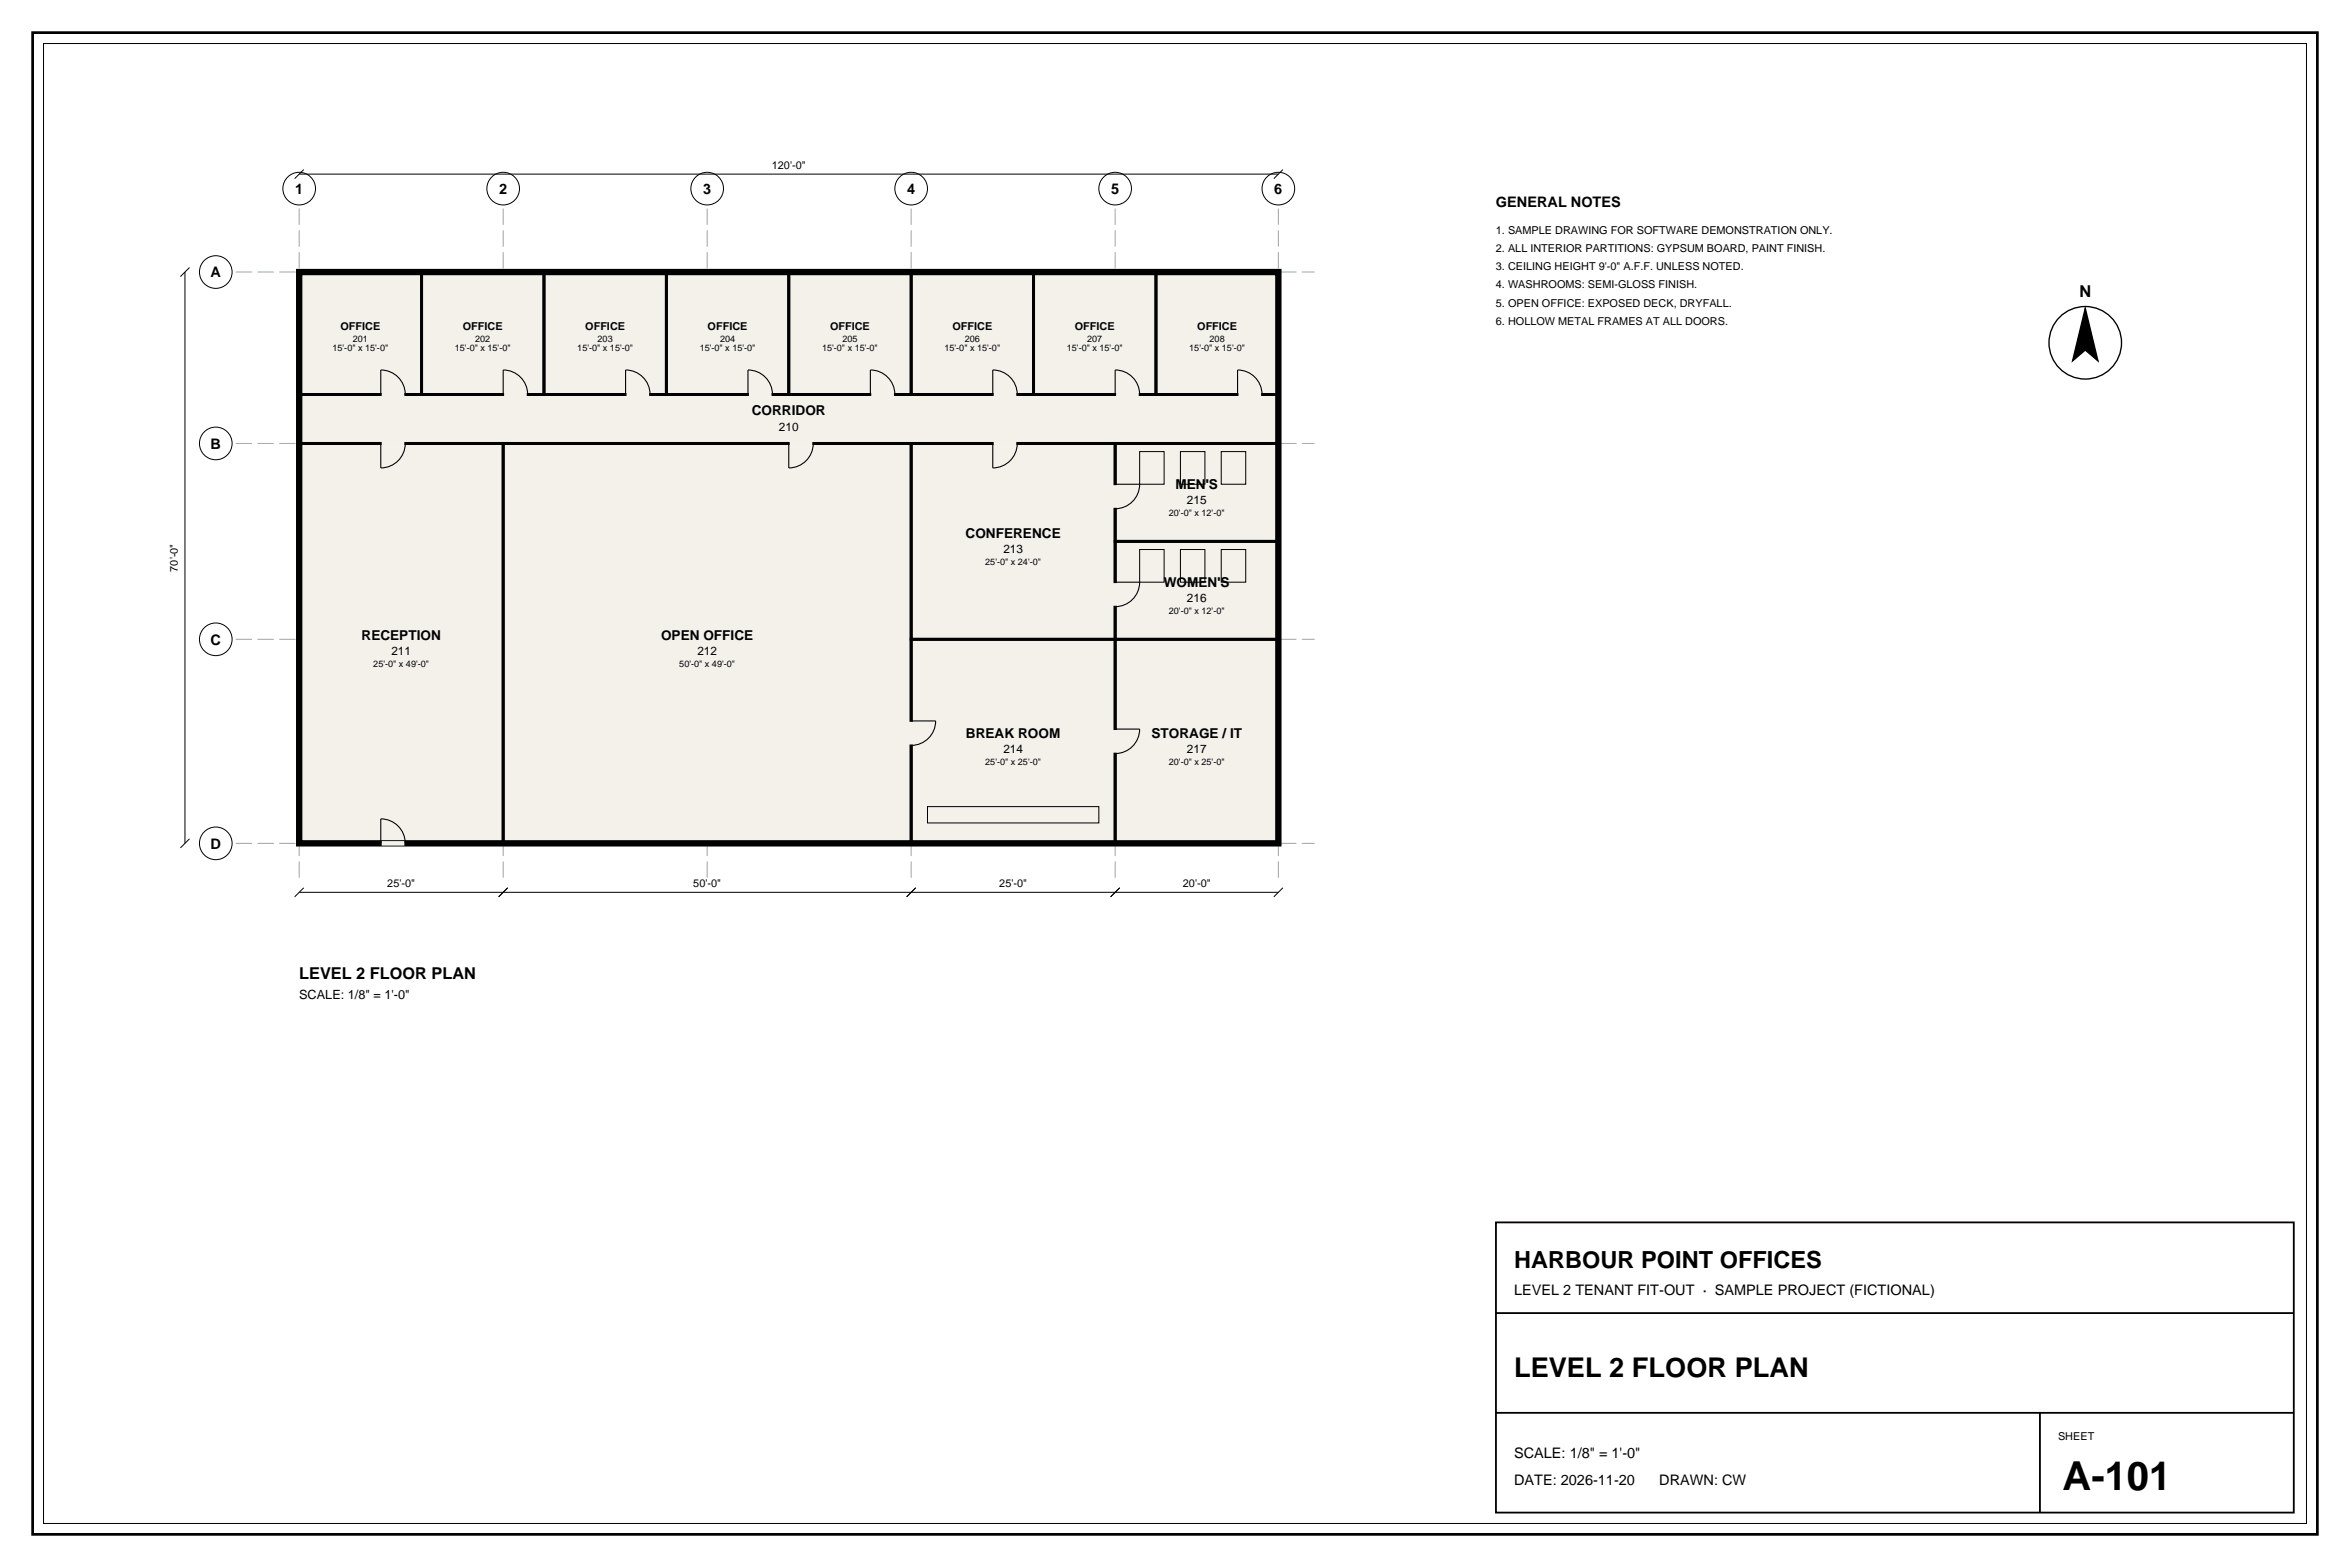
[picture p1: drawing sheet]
<svg xmlns="http://www.w3.org/2000/svg" width="914mm" height="610mm" viewBox="0 0 914 610" stroke-linecap="round" stroke-linejoin="round" font-family="sans-serif">
<defs><g id="words">
<text font-size="15.5" x="802.6" y="579.6">A-101</text>
<text font-size="10.6" x="589.1" y="535.5">LEVEL 2 FLOOR PLAN</text>
<text font-size="9.2" x="589.1" y="493.2">HARBOUR POINT OFFICES</text>
<g font-size="6.3">
<text x="809.1" y="115.7">N</text>
<text x="116.4" y="381">LEVEL 2 FLOOR PLAN</text>
</g>
<g font-size="5.6">
<text x="114.8" y="75.5">1</text>
<text x="194.2" y="75.5">2</text>
<text x="273.6" y="75.5">3</text>
<text x="353" y="75.5">4</text>
<text x="432.3" y="75.5">5</text>
<text x="495.8" y="75.5">6</text>
<text x="582.1" y="80.4">GENERAL NOTES</text>
<text x="81.9" y="107.9">A</text>
<text x="81.9" y="174.6">B</text>
<text x="81.9" y="250.8">C</text>
<text x="81.9" y="330.2">D</text>
<text x="589.1" y="503.8">LEVEL 2 TENANT FIT-OUT · SAMPLE PROJECT (FICTIONAL)</text>
<text x="589.1" y="567.3">SCALE: 1/8&quot; = 1'-0&quot;</text>
<text x="589.1" y="577.8">DATE: 2026-11-20</text>
<text x="645.6" y="577.8">DRAWN: CW</text>
</g>
<g font-size="5.3">
<text x="292.5" y="161.6">CORRIDOR</text>
<text x="457.4" y="190.1">MEN'S</text>
<text x="375.7" y="209.2">CONFERENCE</text>
<text x="452.8" y="228.2">WOMEN'S</text>
<text x="140.7" y="248.9">RECEPTION</text>
<text x="257.2" y="248.9">OPEN OFFICE</text>
<text x="375.9" y="287">BREAK ROOM</text>
<text x="448" y="287">STORAGE / IT</text>
</g>
<text font-size="4.9" x="116.4" y="388.8">SCALE: 1/8&quot; = 1'-0&quot;</text>
<g font-size="4.6">
<text x="303.1" y="167.6">210</text>
<text x="461.8" y="196.1">215</text>
<text x="390.4" y="215.2">213</text>
<text x="461.8" y="234.2">216</text>
<text x="152.3" y="254.9">211</text>
<text x="271.3" y="254.9">212</text>
<text x="390.4" y="293">214</text>
<text x="461.8" y="293">217</text>
</g>
<g font-size="4.2">
<text x="300.3" y="65.6">120'-0&quot;</text>
<text x="582.1" y="91">1. SAMPLE DRAWING FOR SOFTWARE DEMONSTRATION ONLY.</text>
<text x="582.1" y="98.1">2. ALL INTERIOR PARTITIONS: GYPSUM BOARD, PAINT FINISH.</text>
<text x="582.1" y="105.1">3. CEILING HEIGHT 9'-0&quot; A.F.F. UNLESS NOTED.</text>
<text x="582.1" y="112.2">4. WASHROOMS: SEMI-GLOSS FINISH.</text>
<text x="582.1" y="119.2">5. OPEN OFFICE: EXPOSED DECK, DRYFALL.</text>
<text x="132.5" y="128.2">OFFICE</text>
<text x="180.1" y="128.2">OFFICE</text>
<text x="227.7" y="128.2">OFFICE</text>
<text x="275.3" y="128.2">OFFICE</text>
<text x="323" y="128.2">OFFICE</text>
<text x="370.6" y="128.2">OFFICE</text>
<text x="418.2" y="128.2">OFFICE</text>
<text x="465.8" y="128.2">OFFICE</text>
<text x="582.1" y="126.3">6. HOLLOW METAL FRAMES AT ALL DOORS.</text>
<text x="69.1" y="222.3" transform="rotate(-90 69.1 222.3)">70'-0&quot;</text>
<text x="150.7" y="345">25'-0&quot;</text>
<text x="269.8" y="345">50'-0&quot;</text>
<text x="388.8" y="345">25'-0&quot;</text>
<text x="460.3" y="345">20'-0&quot;</text>
<text x="800.8" y="560.2">SHEET</text>
</g>
<g font-size="3.5">
<text x="129.4" y="136.7">15'-0&quot; x 15'-0&quot;</text>
<text x="137.3" y="133.2">201</text>
<text x="177" y="136.7">15'-0&quot; x 15'-0&quot;</text>
<text x="184.9" y="133.2">202</text>
<text x="224.6" y="136.7">15'-0&quot; x 15'-0&quot;</text>
<text x="232.5" y="133.2">203</text>
<text x="272.3" y="136.7">15'-0&quot; x 15'-0&quot;</text>
<text x="280.2" y="133.2">204</text>
<text x="319.9" y="136.7">15'-0&quot; x 15'-0&quot;</text>
<text x="327.8" y="133.2">205</text>
<text x="367.5" y="136.7">15'-0&quot; x 15'-0&quot;</text>
<text x="375.4" y="133.2">206</text>
<text x="415.1" y="136.7">15'-0&quot; x 15'-0&quot;</text>
<text x="423" y="133.2">207</text>
<text x="462.8" y="136.7">15'-0&quot; x 15'-0&quot;</text>
<text x="470.7" y="133.2">208</text>
<text x="454.8" y="200.7">20'-0&quot; x 12'-0&quot;</text>
<text x="383.4" y="219.8">25'-0&quot; x 24'-0&quot;</text>
<text x="454.8" y="238.8">20'-0&quot; x 12'-0&quot;</text>
<text x="145.3" y="259.5">25'-0&quot; x 49'-0&quot;</text>
<text x="264.3" y="259.5">50'-0&quot; x 49'-0&quot;</text>
<text x="383.4" y="297.6">25'-0&quot; x 25'-0&quot;</text>
<text x="454.8" y="297.6">20'-0&quot; x 25'-0&quot;</text>
</g>
</g></defs>
<path d="M12.7 12.7h889v584.2h-889z" fill="none" stroke="#000" stroke-width="1.1" stroke-linecap="butt"/>
<g fill="none" stroke="#000" stroke-width=".39">
<path d="M16.9 16.9h880.6v575.8h-880.6z"/>
<circle cx="116.4" cy="73.4" r="6.4"/>
<circle cx="195.8" cy="73.4" r="6.4"/>
<circle cx="275.2" cy="73.4" r="6.4"/>
<circle cx="354.5" cy="73.4" r="6.4"/>
<circle cx="433.9" cy="73.4" r="6.4"/>
<circle cx="497.4" cy="73.4" r="6.4"/>
<circle cx="84" cy="105.8" r="6.4"/>
<circle cx="84" cy="172.5" r="6.4"/>
<circle cx="84" cy="248.7" r="6.4"/>
<circle cx="84" cy="328.1" r="6.4"/>
</g>
<path d="M116.4 81.1v261.1M195.8 81.1v261.1M275.2 81.1v261.1M354.5 81.1v261.1M433.9 81.1v261.1M497.4 81.1v261.1M91.7 105.8h419.8M91.7 172.5h419.8M91.7 248.7h419.8M91.7 328.1h419.8" fill="none" stroke="#9aa3b5" stroke-width=".39" stroke-dasharray="6.3 2.1" stroke-linecap="butt"/>
<path d="M116.4 105.8h381v222.3h-381z" fill-rule="evenodd" fill="#f4f1ea"/>
<g fill="none" stroke="#000" stroke-width="1.1" stroke-linecap="butt">
<path d="M116.4 105.8h47.6v47.7h-47.6zM164 105.8h47.7v47.7h-47.7zM211.7 105.8h47.6v47.7h-47.6zM259.3 105.8h47.6v47.7h-47.6zM306.9 105.8h47.6v47.7h-47.6zM354.5 105.8h47.7v47.7h-47.7zM402.2 105.8h47.6v47.7h-47.6zM449.8 105.8h47.6v47.7h-47.6zM116.4 153.5h381v19h-381zM116.4 172.5h79.4v155.6h-79.4zM195.8 172.5h158.7v155.6h-158.7zM354.5 172.5h79.4v76.2h-79.4z"/>
<path d="M433.9 172.5h63.5v38.1h-63.5zM433.9 210.6h63.5v38.1h-63.5zM354.5 248.7h79.4v79.4h-79.4zM433.9 248.7h63.5v79.4h-63.5z"/>
</g>
<path d="M116.4 105.8h381v222.3h-381z" fill="none" stroke="#000" stroke-width="2.5" stroke-linecap="butt"/>
<g fill="none" stroke="#f4f1ea" stroke-width="1.8" stroke-linecap="butt">
<path d="M148.5 153.5h8.8M196.1 153.5h8.9M243.8 153.5h8.8M291.4 153.5h8.8M339 153.5h8.8M386.6 153.5h8.9M434.3 153.5h8.8M481.9 153.5h8.8M148.5 172.5h8.8M307.3 172.5h8.8M386.6 172.5h8.9M433.9 188.7v8.9"/>
<path d="M433.9 226.8v8.9M354.5 280.8v8.8M433.9 284v8.8M148.5 328.1h8.8"/>
</g>
<g fill="none" stroke="#000" stroke-width=".42">
<path d="M148.2 153.5v-9.6a9.5 9.5 0 0 1 9.5 9.6M195.8 153.5v-9.6a9.5 9.5 0 0 1 9.5 9.6M243.4 153.5v-9.6a9.5 9.5 0 0 1 9.5 9.6M291 153.5v-9.6a9.5 9.5 0 0 1 9.6 9.6M338.7 153.5v-9.6a9.5 9.5 0 0 1 9.5 9.6M386.3 153.5v-9.6a9.5 9.5 0 0 1 9.5 9.6M433.9 153.5v-9.6a9.5 9.5 0 0 1 9.5 9.6M481.5 153.5v-9.6a9.5 9.5 0 0 1 9.6 9.6M148.2 172.5v9.5a9.5 9.5 0 0 0 9.5-9.5M306.9 172.5v9.5a9.5 9.5 0 0 0 9.5-9.5M386.3 172.5v9.5a9.5 9.5 0 0 0 9.5-9.5M433.9 188.4h9.5a9.5 9.5 0 0 1-9.5 9.5"/>
<path d="M433.9 226.5h9.5a9.5 9.5 0 0 1-9.5 9.5M354.5 280.5h9.6a9.5 9.5 0 0 1-9.6 9.5M433.9 283.6h9.5a9.5 9.5 0 0 1-9.5 9.6M148.2 328.1v-9.5a9.5 9.5 0 0 1 9.5 9.5"/>
</g>
<g fill="none" stroke="#000" stroke-width=".39">
<path d="M116.4 67.7h381M118.2 66l-3.5 3.5M499.2 66l-3.5 3.5M72 105.8v222.3M73.7 104.1l-3.5 3.5M443.4 175.7h9.6v12.7h-9.6zM459.3 175.7h9.5v12.7h-9.5zM475.2 175.7h9.5v12.7h-9.5zM443.4 213.8h9.6v12.7h-9.6zM459.3 213.8h9.5v12.7h-9.5zM475.2 213.8h9.5v12.7h-9.5zM360.9 313.8h66.7v6.3h-66.7z"/>
<path d="M73.7 326.3l-3.5 3.5M116.4 347.1h381M118.2 345.4l-3.5 3.5M197.6 345.4l-3.6 3.5M356.3 345.4l-3.5 3.5M435.7 345.4l-3.5 3.5M499.2 345.4l-3.5 3.5"/>
</g>
<circle cx="811.4" cy="133.3" r="14.1" fill="none" stroke="#000" stroke-width=".53"/>
<path d="M811.4 119.9l4.9 20.5-4.9-4.2-5 4.2z" fill-rule="evenodd" fill="#000" stroke="#000" stroke-width=".53"/>
<path d="M582.1 475.5h310.4v112.9h-310.4zM582.1 510.8h310.4M582.1 549.6h310.4M793.7 549.6v38.8" fill="none" stroke="#000" stroke-width=".71" stroke-linecap="butt"/>
<use href="#words"/>
</svg>
